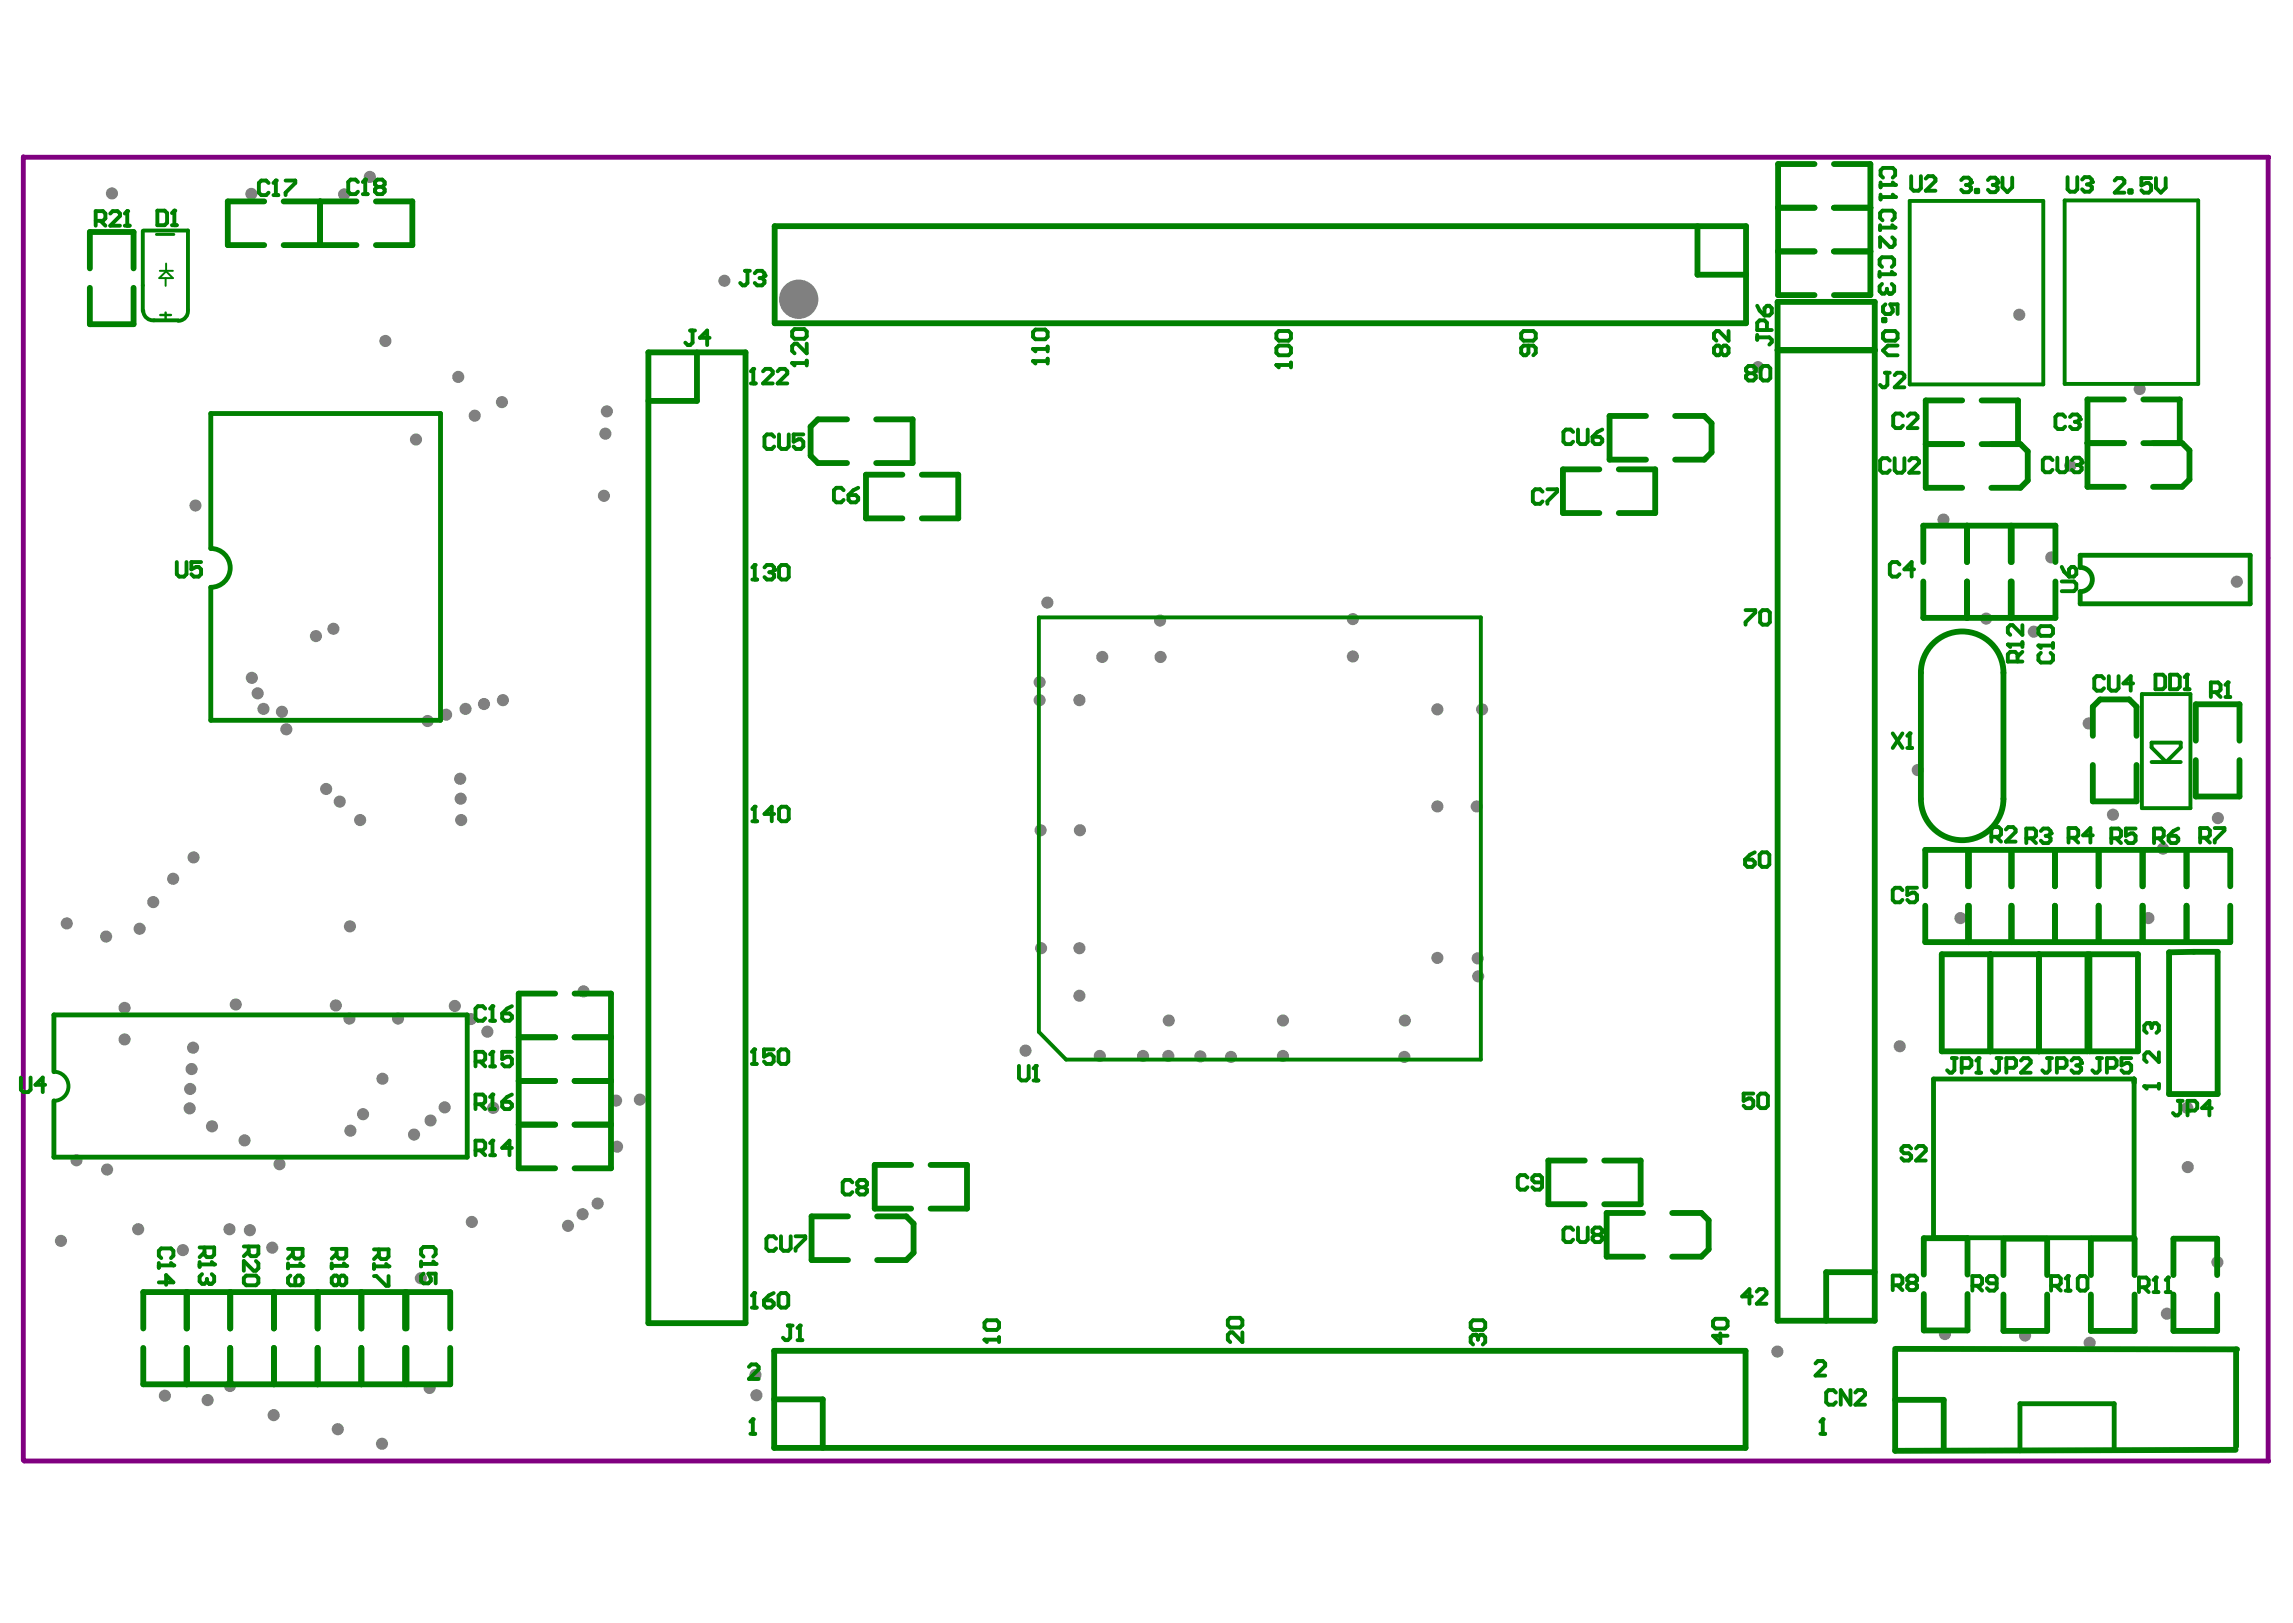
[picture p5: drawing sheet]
<svg xmlns="http://www.w3.org/2000/svg" width="840mm" height="594mm" viewBox="0 0 840 594" stroke-linecap="round" stroke-linejoin="round" font-family="sans-serif">
<g fill="#808080">
<circle cx="292.5" cy="109.5" r="7.2"/>
<circle cx="99.7" cy="456.7" r="2.22"/>
<circle cx="124.4" cy="293.4" r="2.22"/>
<circle cx="128.3" cy="413.9" r="2.22"/>
<circle cx="119.4" cy="288.8" r="2.22"/>
<circle cx="131.9" cy="300.2" r="2.22"/>
<circle cx="71.6" cy="185" r="2.22"/>
<circle cx="132.9" cy="407.8" r="2.22"/>
<circle cx="41" cy="70.8" r="2.22"/>
<circle cx="173.8" cy="152.2" r="2.22"/>
<circle cx="183.8" cy="147.2" r="2.22"/>
<circle cx="450.7" cy="386.9" r="2.22"/>
<circle cx="439.5" cy="386.7" r="2.22"/>
<circle cx="225.6" cy="402.9" r="2.22"/>
<circle cx="234.3" cy="402.5" r="2.22"/>
<circle cx="225.9" cy="419.7" r="2.22"/>
<circle cx="100.2" cy="518" r="2.22"/>
<circle cx="84.2" cy="507.3" r="2.22"/>
<circle cx="76" cy="512.5" r="2.22"/>
<circle cx="139.9" cy="528.5" r="2.22"/>
<circle cx="123.7" cy="523.1" r="2.22"/>
<circle cx="208" cy="448.7" r="2.22"/>
<circle cx="213.3" cy="444.4" r="2.22"/>
<circle cx="218.8" cy="440.5" r="2.22"/>
<circle cx="178.5" cy="377.6" r="2.22"/>
<circle cx="172.4" cy="373" r="2.22"/>
<circle cx="166.5" cy="368.2" r="2.22"/>
<circle cx="145.7" cy="372.8" r="2.22"/>
<circle cx="128" cy="372.8" r="2.22"/>
<circle cx="123" cy="368" r="2.22"/>
<circle cx="168.9" cy="300.2" r="2.22"/>
<circle cx="162.8" cy="405.3" r="2.22"/>
<circle cx="157.7" cy="410.1" r="2.22"/>
<circle cx="168.7" cy="292.4" r="2.22"/>
<circle cx="168.5" cy="285.1" r="2.22"/>
<circle cx="800.9" cy="405.5" r="2.22"/>
<circle cx="801.1" cy="427.2" r="2.22"/>
<circle cx="695.6" cy="383" r="2.22"/>
<circle cx="764.8" cy="264.8" r="2.22"/>
<circle cx="702.2" cy="281.9" r="2.22"/>
<circle cx="717.9" cy="336.1" r="2.22"/>
<circle cx="786.7" cy="336.1" r="2.22"/>
<circle cx="650.8" cy="494.7" r="2.22"/>
<circle cx="811.9" cy="462" r="2.22"/>
<circle cx="812.1" cy="299.5" r="2.22"/>
<circle cx="792" cy="310.7" r="2.22"/>
<circle cx="741.5" cy="488.9" r="2.22"/>
<circle cx="765.2" cy="491.5" r="2.22"/>
<circle cx="793.4" cy="480.9" r="2.22"/>
<circle cx="712.2" cy="488.3" r="2.22"/>
<circle cx="773.7" cy="298.2" r="2.22"/>
<circle cx="744.7" cy="231.2" r="2.22"/>
<circle cx="727.3" cy="226.4" r="2.22"/>
<circle cx="711.6" cy="190.2" r="2.22"/>
<circle cx="758" cy="170.5" r="2.22"/>
<circle cx="819" cy="212.9" r="2.22"/>
<circle cx="751.1" cy="204" r="2.22"/>
<circle cx="126" cy="71.1" r="2.22"/>
<circle cx="92" cy="71" r="2.22"/>
<circle cx="541.3" cy="357.4" r="2.22"/>
<circle cx="418.5" cy="386.5" r="2.22"/>
<circle cx="380.7" cy="249.7" r="2.22"/>
<circle cx="403.6" cy="240.5" r="2.22"/>
<circle cx="383.5" cy="220.6" r="2.22"/>
<circle cx="395.3" cy="364.5" r="2.22"/>
<circle cx="375.5" cy="384.6" r="2.22"/>
<circle cx="739.4" cy="115.2" r="2.22"/>
<circle cx="643.7" cy="134.4" r="2.22"/>
<circle cx="783.5" cy="142.4" r="2.22"/>
<circle cx="542.7" cy="259.7" r="2.22"/>
<circle cx="526.3" cy="259.7" r="2.22"/>
<circle cx="540.7" cy="295.2" r="2.22"/>
<circle cx="526.3" cy="295.2" r="2.22"/>
<circle cx="541.1" cy="350.8" r="2.22"/>
<circle cx="526.3" cy="350.6" r="2.22"/>
<circle cx="514.2" cy="386.9" r="2.22"/>
<circle cx="514.4" cy="373.5" r="2.22"/>
<circle cx="469.8" cy="386.5" r="2.22"/>
<circle cx="469.8" cy="373.5" r="2.22"/>
<circle cx="427.8" cy="386.5" r="2.22"/>
<circle cx="428" cy="373.5" r="2.22"/>
<circle cx="381.2" cy="347.1" r="2.22"/>
<circle cx="395.3" cy="347.1" r="2.22"/>
<circle cx="381" cy="303.9" r="2.22"/>
<circle cx="395.4" cy="303.9" r="2.22"/>
<circle cx="380.7" cy="256.3" r="2.22"/>
<circle cx="395.3" cy="256.3" r="2.22"/>
<circle cx="495.4" cy="226.6" r="2.22"/>
<circle cx="495.4" cy="240.3" r="2.22"/>
<circle cx="424.8" cy="227.1" r="2.22"/>
<circle cx="424.9" cy="240.5" r="2.22"/>
<circle cx="222.2" cy="150.6" r="2.22"/>
<circle cx="221.7" cy="158.7" r="2.22"/>
<circle cx="221.1" cy="181.5" r="2.22"/>
<circle cx="70.9" cy="313.8" r="2.22"/>
<circle cx="70.7" cy="383.5" r="2.22"/>
<circle cx="63.4" cy="321.7" r="2.22"/>
<circle cx="56.1" cy="330.2" r="2.22"/>
<circle cx="70.2" cy="391.3" r="2.22"/>
<circle cx="69.6" cy="398.6" r="2.22"/>
<circle cx="51.1" cy="340" r="2.22"/>
<circle cx="69.4" cy="405.7" r="2.22"/>
<circle cx="38.9" cy="342.8" r="2.22"/>
<circle cx="77.6" cy="412.3" r="2.22"/>
<circle cx="24.5" cy="338" r="2.22"/>
<circle cx="89.5" cy="417.4" r="2.22"/>
<circle cx="128.1" cy="339.1" r="2.22"/>
<circle cx="140" cy="394.9" r="2.22"/>
<circle cx="184.2" cy="256.3" r="2.22"/>
<circle cx="92.2" cy="248.1" r="2.22"/>
<circle cx="177.2" cy="257.7" r="2.22"/>
<circle cx="94.3" cy="253.8" r="2.22"/>
<circle cx="170.5" cy="259.5" r="2.22"/>
<circle cx="96.5" cy="259.5" r="2.22"/>
<circle cx="163.3" cy="261.6" r="2.22"/>
<circle cx="152.3" cy="160.9" r="2.22"/>
<circle cx="141.1" cy="124.8" r="2.22"/>
<circle cx="156.6" cy="263.9" r="2.22"/>
<circle cx="104.8" cy="266.9" r="2.22"/>
<circle cx="103.2" cy="260.5" r="2.22"/>
<circle cx="276.6" cy="503.2" r="2.22"/>
<circle cx="277" cy="510.7" r="2.22"/>
<circle cx="151.6" cy="415.3" r="2.22"/>
<circle cx="402.7" cy="386.5" r="2.22"/>
<circle cx="167.8" cy="138" r="2.22"/>
<circle cx="115.7" cy="232.8" r="2.22"/>
<circle cx="122.1" cy="230.2" r="2.22"/>
<circle cx="28" cy="424.7" r="2.22"/>
<circle cx="39.2" cy="428.1" r="2.22"/>
<circle cx="60.4" cy="510.9" r="2.22"/>
<circle cx="157.3" cy="508" r="2.22"/>
<circle cx="84" cy="449.9" r="2.22"/>
<circle cx="50.6" cy="449.9" r="2.22"/>
<circle cx="22.3" cy="454.2" r="2.22"/>
<circle cx="67" cy="457.6" r="2.22"/>
<circle cx="154.1" cy="467.9" r="2.22"/>
<circle cx="172.8" cy="447.3" r="2.22"/>
<circle cx="91.5" cy="450.3" r="2.22"/>
<circle cx="86.3" cy="367.7" r="2.22"/>
<circle cx="102.3" cy="426.1" r="2.22"/>
<circle cx="45.6" cy="368.9" r="2.22"/>
<circle cx="45.6" cy="380.5" r="2.22"/>
<circle cx="180.6" cy="405.5" r="2.22"/>
<circle cx="213.7" cy="362.9" r="2.22"/>
<circle cx="265.2" cy="102.8" r="2.22"/>
<circle cx="135.4" cy="64.8" r="2.22"/>
</g>
<path d="M8.5 57.6v476.8l.4 .4h821.8l-.2-330.3M8.5 57.4l822.2 .2-.2 146.5" fill="none" stroke="#800080" stroke-width="1.8"/>
<g fill="none" stroke="#008000" stroke-width="2.1">
<path d="M96.7 73.7h-13.3v16h13.3M103.9 73.7h26.6M117.2 73.7v16M137.6 73.7h13.4v16h-13.4M651.1 76h13.3M664.4 60h-13.3v48h13.3M671.5 60h13.4v48h-13.4M671.5 76h13.4M32.9 98.2v-13.3h16v13.3M103.9 89.7h26.6M283.7 82.8h355.6v35.5h-355.6zM621.6 82.8v17.8h17.7"/>
<path d="M651.1 92h13.3M671.5 92h13.4M32.9 105.4v13.3h16v-13.3M650.9 110.5h35.6v372.9h-35.6zM237.4 129h35.6v355.3h-35.6zM255.2 129v17.7h-17.8M650.9 128.1h35.6M650.9 128.3h35.6M310.2 153.5h-10.7l-2.7 2.7v10.6l2.7 2.7h10.7M320.8 153.5h13.4v16h-13.4M602.7 152.3h-13.3v15.9h13.3M613.4 152.3h10.6l2.7 2.6v10.7l-2.7 2.6h-10.6"/>
<path d="M718.5 146.6h-13.4v32h13.4M725.6 146.6h13.3v16M777.7 146.2h-13.3v32h13.3M784.8 146.2h13.3v16M330.4 173.8h-13.3v15.9h13.3M337.5 173.8h13.4v15.9h-13.4M585.6 171.8h-13.3v16h13.3M592.7 171.8h13.4v16h-13.4M705.1 162.6h13.4M725.6 162.6h14.2l2.7 2.6v10.7l-2.7 2.7h-10.7M764.4 162.2h13.3M784.8 162.2h14.2l2.7 2.7v10.6l-2.7 2.7h-10.6"/>
<path d="M720.3 192.4v13.3M704.2 205.7v-13.3h32.1v13.3M704.2 212.8v13.4h32.1v-13.4M720.3 212.8v13.4M736.6 205.7v-13.3h16v13.3M736.6 212.8v13.4h16v-13.4M703.4 246.2v46.2M733.6 246.2v46.2M766.3 269.3v-10.6l2.7-2.7h10.7l2.6 2.7v10.6M804 271.1v-13.3h16v13.3M804 278.2v13.4h16v-13.4M766.3 280v13.3h16v-13.3"/>
<path d="M720.6 311.1v13.3M721 311.1v13.3M736.4 311.1v13.3M736.6 311.1v13.3M752.4 311.1v13.3M768.4 311.1v13.3M800.6 311.1v13.3M705 324.4v-13.3h79.5v13.3M705 331.5v13.4h79.5v-13.4M720.6 331.5v13.4M721 331.5v13.4M736.4 331.5v13.4"/>
<path d="M736.6 331.5v13.4M752.4 331.5v13.4M768.4 331.5v13.4M784.6 331.5v13.4h32v-13.4M784.6 324.4v-13.3h32v13.3M800.6 331.5v13.4M711 349.3h53.4v35.5h-53.4zM728.8 349.3v35.5M746.6 349.3v35.5M765.1 349.3h17.8v35.5h-17.8zM794.2 348.6l17.8-.2v52.1h-17.8zM189.9 379.7h13.4"/>
<path d="M203.3 363.7h-13.4v63.9h13.4M210.4 363.7h13.3v63.9h-13.3M210.4 379.7h13.3M189.9 395.7h13.4M210.4 395.7h13.3M189.9 411.7h13.4M210.4 411.7h13.3M333.6 426.4h-13.3v16h13.3M340.7 426.4h13.4v16h-13.4M580.3 424.8h-13.3v16h13.3M587.4 424.8h13.3v16h-13.3M310.5 445.2h-13.3v16h13.3"/>
<path d="M321.2 445.2h10.6l2.7 2.7v10.7l-2.7 2.6h-10.6M601.6 444h-13.3v16h13.3M612.3 444h10.7l2.6 2.7v10.6l-2.6 2.7h-10.7M68.3 473v13.3M68.5 473v13.3M84.3 473v13.3M100.3 473v13.3M116.3 473v13.3M132.3 473v13.3M686.5 465.7h-17.8v17.7M704.4 473.7v13.3h16v-13.3M704.4 466.6v-13.4h16v13.4"/>
<path d="M733.6 466.7v-13.3h16v13.3M733.6 473.8v13.4h16v-13.4M765.6 473.8v13.4h16v-13.4M765.6 466.7v-13.3h16v13.3M795.8 473.8v13.4h16v-13.4M795.8 466.7v-13.3h16v13.3M52.5 493.4v13.3h95.8v-13.3M52.5 486.3v-13.3h95.8v13.3M68.3 493.4v13.3M68.5 493.4v13.3M84.3 493.4v13.3M100.3 493.4v13.3"/>
<path d="M116.3 493.4v13.3M132.3 493.4v13.3M148.9 493.4v13.3h16v-13.3M148.9 486.3v-13.3h16v13.3M283.5 494.5h355.7v35.5h-355.7zM693.9 494.6v36.5l124.7-.4M693.9 493.7l125.2 .2M818.8 493.9v35.6M283.5 512.2h17.8v17.8M693.9 512.4h17.8v17.8"/>
</g>
<path d="M699.3 73.5h48.9v67.2h-48.9zM756 73.4h48.9v67.1h-48.9zM52.3 84.6v29.3M52.5 84.4h16.3v28.9M56.4 117.3h8.9M380.4 226h161.8v161.8h-151.8l-10-10.1zM784.3 254.1h17.8v41.7h-17.8zM787.8 271.8h10.7v1.8l-5.3 5.3-5.4-5.3zM787.8 278.9h10.7M58.2 462.3v1.8M58.2 463.2h5.3M59 460.5l-.8-.9v-1.7l.8-.9h3.6l.9 .9v1.7l-.9 .9" fill="none" stroke="#008000" stroke-width="1.4"/>
<path d="M77.2 200.8v-49.4h84.1v112.3h-84.1v-48.7M761.7 207.7v-4.5h62.2v17.8h-62.2v-4.4M19.7 392.3v-20.8h151.4v52.1h-151.4v-20.6M708 395h73.4v58.1h-73.4zM774.1 530.9v-17.1h-34.5v17.3" fill="none" stroke="#008000" stroke-width="1.8"/>
<path d="M52.5 84.4l-.2 .2M58.7 115.3h3.9M60.6 114.4v3" fill="none" stroke="#008000" stroke-width=".89"/>
<path d="M58.5 99.1h4.8M60.8 96.5v2.8M58.3 101.8l2.5-2.5 2.5 2.5zM60.6 101.8v2.8" fill="none" stroke="#008000" stroke-width=".71"/>
<path d="M57.3 85.8h6.4" fill="none" stroke="#008000" stroke-width="1.1"/>
<circle cx="63.5" cy="463.2" r=".71" fill="#008000"/>
<path d="M73.1 456.6h5.3v2.7l-.9 .9h-1.7l-.9-.9v-2.7M74.9 458.4l-1.8 1.8M58.2 469.4h5.3l-2.7-2.7v3.6M62.6 462.3l.9 .9M73.1 461.9v1.8M73.1 462.8h5.3" fill="none" stroke="#008000" stroke-width="1.4"/>
<circle cx="78.4" cy="462.8" r=".71" fill="#008000"/>
<path d="M77.5 461.9l.9 .9M77.5 466.4l.9 .9v1.7l-.9 .9h-.9" fill="none" stroke="#008000" stroke-width="1.4"/>
<circle cx="76.6" cy="469.9" r=".71" fill="#008000"/>
<path d="M89.3 456.3h5.3v2.6l-.9 .9h-1.8l-.8-.9v-2.6M91.1 458l-1.8 1.8M121.5 457.1h5.3v2.7l-.9 .9h-1.8l-.9-.9v-2.7M123.2 458.9l-1.7 1.8M74 466.4l-.9 .9v1.7l.9 .9h.9l.9-.9M75.8 469l.8 .9M75.8 468.2v.8M89.3 467.8l.9-.9h3.5l.9 .9v1.8l-.9 .9h-3.5l-.9-.9zM93.7 461.6l.9 .9v1.7l-.9 .9h-.9l-3.5-3.5v3.5M121.5 462.5v1.7M121.5 463.4h5.3" fill="none" stroke="#008000" stroke-width="1.4"/>
<circle cx="126.8" cy="463.4" r=".71" fill="#008000"/>
<path d="M105.5 457.1h5.3v2.7l-.9 .9h-1.8l-.9-.9v-2.7M107.2 458.9l-1.7 1.8M105.5 462.5v1.7M105.5 463.4h5.3M124.1 467.8l.9-.9h.9l.9 .9v1.8l-.9 .9h-.9l-.9-.9M124.1 467.8l-.9-.9h-.8l-.9 .9v1.8l.9 .9h.8l.9-.9M124.1 467.8v1.8M125.9 462.5l.9 .9" fill="none" stroke="#008000" stroke-width="1.4"/>
<circle cx="110.8" cy="463.4" r=".71" fill="#008000"/>
<path d="M136.9 457.3h5.4v2.7l-.9 .9h-1.8l-.9-.9v-2.7M138.7 459.1l-1.8 1.8M106.3 466.9l-.8 .9v1.8l.8 .9h3.6l.9-.9v-1.8l-.9-.9h-.9l-.9 .9v2.7M109.9 462.5l.9 .9M136.9 462.6v1.8M136.9 463.5h5.4" fill="none" stroke="#008000" stroke-width="1.4"/>
<circle cx="142.3" cy="463.5" r=".71" fill="#008000"/>
<path d="M155.1 460l-.9-.9v-1.8l.9-.9h3.5l.9 .9v1.8l-.9 .9M136.9 467.1h.9l3.6 3.5h.9v-3.5M141.4 462.6l.9 .9M154.2 461.8v1.7M154.2 462.6h5.3" fill="none" stroke="#008000" stroke-width="1.4"/>
<circle cx="159.5" cy="462.6" r=".71" fill="#008000"/>
<path d="M180.3 417.5v5.3M174.1 421.1h2.7l.9-.9v-1.8l-.9-.9h-2.7v5.3M175.9 421.1l1.8 1.7M179.4 422.8h1.8M155.1 466.2l-.9 .9v1.8l.9 .9h1.8l.8-.9v-.9l-.8-1.8h2.6v3.6M158.6 461.8l.9 .8" fill="none" stroke="#008000" stroke-width="1.4"/>
<circle cx="180.3" cy="417.5" r=".71" fill="#008000"/>
<path d="M180.3 417.5l-.9 .9M187.4 420.2h-3.5l2.7-2.7v5.3M275.7 519.5v5.3M274.8 524.8h1.7" fill="none" stroke="#008000" stroke-width="1.4"/>
<circle cx="275.7" cy="519.5" r=".71" fill="#008000"/>
<path d="M288.5 485.2h1.7M289.3 485.2v4.5l-.8 .8h-.9l-.9-.8M292 490.5h1.8M292.9 485.2v5.3M274.2 500.3l.9-.9h1.8l.9 .9v.9l-3.6 3.6h3.6M275.7 519.5l-.9 .9" fill="none" stroke="#008000" stroke-width="1.4"/>
<circle cx="292.9" cy="485.2" r=".71" fill="#008000"/>
<path d="M275.3 478.6h1.8M276.2 473.3v5.3M292.9 485.2l-.9 .9" fill="none" stroke="#008000" stroke-width="1.4"/>
<circle cx="276.2" cy="473.3" r=".71" fill="#008000"/>
<g fill="none" stroke="#008000" stroke-width="1.4">
<path d="M174.1 404.2h2.7l.9-.9v-1.8l-.9-.9h-2.7v5.4M175.9 404.2l1.8 1.8M179.4 406h1.8M180.3 400.6v5.4M312.1 432.8l-.9-.9h-1.8l-.8 .9v3.6l.8 .8h1.8l.9-.8M314.8 434.6l-.9-.9v-.9l.9-.9h1.8l.8 .9v.9l-.8 .9M314.8 434.6l-.9 .9v.9l.9 .8h1.8l.8-.8v-.9l-.8-.9M314.8 434.6h1.8M284.2 453.4l-.9-.9h-1.8l-.9 .9v3.6l.9 .9h1.8l.9-.9M286 452.5v4.5l.9 .9h1.7l.9-.9v-4.5M291.3 452.5h3.6v.9l-3.6 3.6v.9M276.2 473.3l-.9 .9"/>
<path d="M279.7 476h2.7l.9 .9v.8l-.9 .9h-1.8l-.9-.9zM283.3 473.3l-1.8 .9-1.8 1.8M285.1 474.2l.9-.9h1.7l.9 .9v3.5l-.9 .9h-1.7l-.9-.9z"/>
</g>
<circle cx="180.3" cy="400.6" r=".71" fill="#008000"/>
<path d="M174.1 388.6h2.7l.9-.9v-1.8l-.9-.9h-2.7v5.3M175.9 388.6l1.8 1.7M179.4 390.3h1.8M180.3 385v5.3M180.3 400.6l-.9 .9M183.9 403.3h2.7l.8 .9v.9l-.8 .9h-1.8l-.9-.9zM187.4 400.6l-1.7 .9-1.8 1.8" fill="none" stroke="#008000" stroke-width="1.4"/>
<circle cx="180.3" cy="385" r=".71" fill="#008000"/>
<path d="M177.7 369.2l-.9-.9h-1.8l-.9 .9v3.5l.9 .9h1.8l.9-.9M179.4 373.6h1.8M180.3 368.3v5.3M180.3 385l-.9 .9M187.4 385h-3.5v2.7l1.8-.9h.9l.8 .9v1.7l-.8 .9h-1.8l-.9-.9" fill="none" stroke="#008000" stroke-width="1.4"/>
<circle cx="180.3" cy="368.3" r=".71" fill="#008000"/>
<path d="M180.3 368.3l-.9 .9M183.9 371h2.7l.8 .9v.8l-.8 .9h-1.8l-.9-.9zM187.4 368.3l-1.7 .9-1.8 1.8M275.3 389.4h1.8M276.2 384.1v5.3" fill="none" stroke="#008000" stroke-width="1.4"/>
<circle cx="276.2" cy="384.1" r=".71" fill="#008000"/>
<path d="M276.4 295.3v5.3M275.5 300.6h1.8M276.2 384.1l-.9 .9M283.3 384.1h-3.6v2.7l1.8-.9h.9l.9 .9v1.8l-.9 .8h-1.8l-.9-.8M285.1 385l.9-.9h1.7l.9 .9v3.6l-.9 .8h-1.7l-.9-.8z" fill="none" stroke="#008000" stroke-width="1.4"/>
<circle cx="276.4" cy="295.3" r=".71" fill="#008000"/>
<path d="M276.4 295.3l-.9 .9M283.5 297.9h-3.6l2.7-2.6v5.3M285.3 296.2l.8-.9h1.8l.9 .9v3.5l-.9 .9h-1.8l-.8-.9zM7.6 394.4v4.5l.9 .9h1.8l.9-.9v-4.5M16.5 397.1h-3.5l2.6-2.7v5.4M627.2 483.6l.9-.9h3.6l.9 .9v1.8l-.9 .9h-3.6l-.9-.9zM629.9 488.1v3.5l-2.7-2.7h5.4M667.4 519.5v5.3M666.5 524.8h1.8" fill="none" stroke="#008000" stroke-width="1.4"/>
<circle cx="667.4" cy="519.5" r=".71" fill="#008000"/>
<g fill="none" stroke="#008000" stroke-width="1.4">
<path d="M714.7 387.3h1.8M715.6 387.3v4.5l-.9 .8h-.8l-.9-.8M718.3 390.9h2.7l.9-.9v-1.8l-.9-.9h-2.7v5.3M723.6 392.6h1.8M724.5 387.3v5.3M642 400.3h-3.6v2.7l1.8-.9h.9l.9 .9v1.7l-.9 .9h-1.8l-.9-.9M643.8 401.2l.9-.9h1.7l.9 .9v3.5l-.9 .9h-1.7l-.9-.9zM699.8 420.4l-.9-.9h-1.8l-.9 .9v.9l.9 .8h1.8l.9 .9v.9l-.9 .9h-1.8l-.9-.9M701.6 420.4l.9-.9h1.7l.9 .9v.9l-3.5 3.5h3.5M641.5 474.6h-3.6l2.7-2.7v5.3M643.2 472.8l.9-.9h1.8l.9 .9v.9l-3.6 3.5h3.6M693 470.5h2.7l.9-.9v-1.8l-.9-.9h-2.7v5.3"/>
<path d="M694.8 470.5l1.8 1.7M699.3 469.6l-.9-.9v-.9l.9-.9h1.7l.9 .9v.9l-.9 .9M699.3 469.6l-.9 .9v.9l.9 .8h1.7l.9-.8v-.9l-.9-.9M699.3 469.6h1.7M722.2 470.6h2.7l.9-.8v-1.8l-.9-.9h-2.7v5.3M724 470.6l1.8 1.8M731.1 469.8h-2.7l-.9-.9v-.9l.9-.9h1.8l.9 .9v3.5l-.9 .9h-1.8l-.9-.9M664.8 499.1l.9-.9h1.7l.9 .9v.9l-3.5 3.5h3.5M667.4 519.5l-.9 .9M672.2 509.7l-.9-.9h-1.7l-.9 .9v3.6l.9 .9h1.7l.9-.9M677.6 508.8v5.4l-3.6-5.4v5.4M679.3 509.7l.9-.9h1.8l.9 .9v.9l-3.6 3.6h3.6"/>
</g>
<circle cx="724.5" cy="387.3" r=".71" fill="#008000"/>
<g fill="none" stroke="#008000" stroke-width="1.4">
<path d="M639 314.6h2.6l.9 .9v.9l-.9 .9h-1.7l-.9-.9zM642.5 312l-1.7 .9-1.8 1.7M644.3 312.9l.9-.9h1.8l.9 .9v3.5l-.9 .9h-1.8l-.9-.9zM696.6 325.8l-.9-.8h-1.8l-.9 .8v3.6l.9 .9h1.8l.9-.9M701.9 325h-3.5v2.6l1.8-.9h.8l.9 .9v1.8l-.9 .9h-1.7l-.9-.9M724.5 387.3l-.9 .9M731.1 387.3h1.8M732 387.3v4.5l-.9 .8h-.9l-.9-.8M734.7 390.9h2.6l.9-.9v-1.8l-.9-.9h-2.6v5.3M740 388.2l.9-.9h1.8l.8 .9v.9l-3.5 3.5h3.5M749.6 387.3h1.8M750.5 387.3v4.5l-.9 .8h-.9l-.9-.8"/>
<path d="M753.2 390.9h2.6l.9-.9v-1.8l-.9-.9h-2.6v5.3M758.5 388.2l.9-.9h1.8l.8 .9v.9"/>
</g>
<circle cx="762" cy="389.1" r=".71" fill="#008000"/>
<path d="M729.1 306.3h2.7l.9-.9v-1.8l-.9-.9h-2.7v5.4M730.9 306.3l1.8 1.8M734.5 303.6l.9-.9h1.7l.9 .9v.9l-3.5 3.6h3.5M741.9 306.8h2.7l.9-.9v-1.7l-.9-.9h-2.7v5.3M743.7 306.8l1.8 1.8M747.3 304.2l.9-.9h1.8l.8 .9v.9M760.3 390h.9M761.2 390l.8 .9v.9l-.8 .8h-1.8l-.9-.8M762 389.1l-.8 .9" fill="none" stroke="#008000" stroke-width="1.4"/>
<circle cx="750.8" cy="305.1" r=".71" fill="#008000"/>
<path d="M749.1 305.9h.9M750 305.9l.8 .9v.9l-.8 .9h-1.8l-.9-.9M750.8 305.1l-.8 .8M751 470.6h2.7l.9-.8v-1.8l-.9-.9h-2.7v5.3M752.8 470.6l1.8 1.8M756.4 472.4h1.7M757.2 467.1v5.3" fill="none" stroke="#008000" stroke-width="1.4"/>
<circle cx="757.2" cy="467.1" r=".71" fill="#008000"/>
<path d="M767.9 387.3h1.8M768.8 387.3v4.5l-.9 .8h-.9l-.9-.8M771.5 390.9h2.6l.9-.9v-1.8l-.9-.9h-2.6v5.3M780.4 387.3h-3.6v2.7l1.8-.9h.9l.9 .9v1.8l-.9 .8h-1.8l-.9-.8M757.2 467.1l-.8 .9M760.8 468l.9-.9h1.8l.9 .9v3.5l-.9 .9h-1.8l-.9-.9zM783.2 471.2h2.7l.9-.9v-1.8l-.9-.9h-2.7v5.4M785 471.2l1.8 1.8M788.5 473h1.8M789.4 467.6v5.4" fill="none" stroke="#008000" stroke-width="1.4"/>
<circle cx="789.4" cy="467.6" r=".71" fill="#008000"/>
<path d="M789.4 467.6l-.9 .9M793 473h1.8M793.9 467.6v5.4" fill="none" stroke="#008000" stroke-width="1.4"/>
<circle cx="793.9" cy="467.6" r=".71" fill="#008000"/>
<path d="M785.2 397.6h5.3M790.5 396.7v1.8M793.9 467.6l-.9 .9" fill="none" stroke="#008000" stroke-width="1.4"/>
<circle cx="785.2" cy="397.6" r=".71" fill="#008000"/>
<path d="M786.9 374.5h-.8l-.9 .9v1.8l.9 .9M785.2 397.6l.9 .9M790.5 385.2v3.5l-3.6-3.5h-.8l-.9 .9v1.7l.9 .9" fill="none" stroke="#008000" stroke-width="1.4"/>
<circle cx="786.9" cy="374.5" r=".71" fill="#008000"/>
<g fill="none" stroke="#008000" stroke-width="1.4">
<path d="M757.4 306.7h2.7l.9-.9v-1.8l-.9-.9h-2.7v5.3M759.2 306.7l1.8 1.7M766.3 305.8h-3.5l2.6-2.7v5.3M773.1 306.8h2.6l.9-.9v-1.7l-.9-.9h-2.6v5.3M774.8 306.8l1.8 1.8M782 303.3h-3.6v2.6l1.8-.8h.9l.9 .8v1.8l-.9 .9h-1.8l-.9-.9M788.7 306.8h2.7l.9-.9v-1.7l-.9-.9h-2.7v5.3M790.5 306.8l1.8 1.8M794.1 305.9h2.6l.9 .9v.9l-.9 .9h-1.8l-.8-.9zM797.6 303.3l-1.8 .9-1.7 1.7M805.6 306.7h2.7l.9-.9v-1.8l-.9-.9h-2.7v5.3M807.4 306.7l1.8 1.7"/>
<path d="M811 303.1h3.5v.9l-3.5 3.5v.9M786.9 374.5l.9 .9M787.8 375.4v.9M787.8 375.4l.9-.9h.9l.9 .9v1.8l-.9 .9M797.4 403h1.8M798.3 403v4.4l-.9 .9h-.9l-.8-.9M801 406.5h2.7l.8-.9v-1.8l-.8-.8h-2.7v5.3M809.9 405.6h-3.6l2.7-2.6v5.3M360.5 490.4h5.3M365.8 489.5v1.8"/>
</g>
<circle cx="360.5" cy="490.4" r=".71" fill="#008000"/>
<path d="M360.5 490.4l.9 .9M360.5 484.1l.9-.8h3.5l.9 .8v1.8l-.9 .9h-3.5l-.9-.9zM540.3 488.6h-.9l-.9 .9v1.8l.9 .8" fill="none" stroke="#008000" stroke-width="1.4"/>
<circle cx="540.3" cy="488.6" r=".71" fill="#008000"/>
<path d="M373.1 390.2v4.4l.9 .9h1.8l.9-.9v-4.4M378.4 395.5h1.8M379.3 390.2v5.3M449.6 483.3l.9-.9h3.5l.9 .9v1.7l-.9 .9h-3.5l-.9-.9zM454.9 487.7v3.6l-3.5-3.6h-.9l-.9 .9v1.8l.9 .9M538.5 484.1l.9-.8h3.5l.9 .8v1.8l-.9 .9h-3.5l-.9-.9zM540.3 488.6l.9 .9M541.2 489.5v.9M541.2 489.5l.9-.9h.8l.9 .9v1.8l-.9 .8" fill="none" stroke="#008000" stroke-width="1.4"/>
<circle cx="379.3" cy="390.2" r=".71" fill="#008000"/>
<g fill="none" stroke="#008000" stroke-width="1.4">
<path d="M378.3 132.2h5.3M383.6 131.3v1.8M630.3 127.4l-.9-.9h-.9l-.9 .9v1.8l.9 .8h.9l.9-.8M630.3 127.4l.9-.9h.8l.9 .9v1.8l-.9 .8h-.8l-.9-.8M630.3 127.4v1.8M632.9 121.2v3.5l-3.5-3.5h-.9l-.9 .9v1.7l.9 .9M564.8 180l-.9-.9h-1.7l-.9 .9v3.5l.9 .9h1.7l.9-.9M566.6 179.1h3.6v.9l-3.6 3.5v.9M379.3 390.2l-.9 .8M559.3 431l-.9-.9h-1.8l-.8 .9v3.6l.8 .9h1.8l.9-.9M564.6 432.8h-2.6l-.9-.9v-.9l.9-.9h1.8l.8 .9v3.6l-.8 .9h-1.8l-.9-.9M576 450.2l-.9-.9h-1.7l-.9 .9v3.6l.9 .9h1.7l.9-.9"/>
<path d="M577.8 449.3v4.5l.9 .9h1.8l.9-.9v-4.5M584 452l-.9-.9v-.9l.9-.9h1.8l.9 .9v.9l-.9 .9M584 452l-.9 .9v.9l.9 .9h1.8l.9-.9v-.9l-.9-.9M584 452h1.8"/>
</g>
<circle cx="378.3" cy="132.2" r=".71" fill="#008000"/>
<path d="M378.3 132.2l.9 .9M378.3 127.7h5.3M383.6 126.8v1.8" fill="none" stroke="#008000" stroke-width="1.4"/>
<circle cx="378.3" cy="127.7" r=".71" fill="#008000"/>
<path d="M378.3 127.7l.9 .9M378.3 121.5l.9-.9h3.5l.9 .9v1.8l-.9 .9h-3.5l-.9-.9zM467.4 133.6h5.3M472.7 132.7v1.8M576 158.1l-.9-.9h-1.7l-.9 .9v3.6l.9 .9h1.7l.9-.9M577.8 157.2v4.5l.9 .9h1.8l.9-.9v-4.5M583.1 159.9h2.7l.9 .9v.9l-.9 .9h-1.8l-.9-.9zM586.7 157.2l-1.8 .9-1.8 1.8" fill="none" stroke="#008000" stroke-width="1.4"/>
<circle cx="467.4" cy="133.6" r=".71" fill="#008000"/>
<path d="M467.4 133.6l.9 .9M467.4 127.4l.9-.9h3.5l.9 .9v1.8l-.9 .8h-3.5l-.9-.8zM467.4 122.1l.9-.9h3.5l.9 .9v1.7l-.9 .9h-3.5l-.9-.9zM557 122.1l.9-.9h3.5l.9 .9v1.7l-.9 .9h-3.5l-.9-.9zM559.7 126.5v2.7l-.9 .8h-.9l-.9-.8v-1.8l.9-.9h3.5l.9 .9v1.8l-.9 .8M639.2 223.3h3.5v.9l-3.5 3.6v.9M644.5 224.2l.9-.9h1.8l.8 .9v3.6l-.8 .9h-1.8l-.9-.9zM693 268.5l3.6 5.3M696.6 268.5l-3.6 5.3M698.4 273.8h1.8M699.3 268.5v5.3" fill="none" stroke="#008000" stroke-width="1.4"/>
<circle cx="699.3" cy="268.5" r=".71" fill="#008000"/>
<g fill="none" stroke="#008000" stroke-width="1.4">
<path d="M688.2 99.5v1.8M689.1 97.7l-.9-.9v-1.8l.9-.8h3.6l.9 .8v1.8l-.9 .9M643.4 111.9l.9 1.8 1.8 1.8M646.1 112.8l.9-.9h.9l.9 .9v1.8l-.9 .9h-1.8zM688.2 100.4h5.4M689.5 116.7h.9v.9h-.9zM690.4 111.4l-.9 .9v1.8l.9 .8h1.8l.8-.8v-.9l-.8-1.8h2.6v3.5M640.2 136.6l-.9-.9v-.9l.9-.8h1.8l.9 .8v.9l-.9 .9M640.2 136.6l-.9 .9v.9l.9 .9h1.8l.9-.9v-.9l-.9-.9M640.2 136.6h1.8M643.4 122.6v1.8M643.4 123.5h4.5l.9 .9v.9l-.9 .8"/>
<path d="M644.7 134.8l.9-.8h1.7l.9 .8v3.6l-.9 .9h-1.7l-.9-.9zM647 120.8v-2.7l-.9-.8h-1.8l-.9 .8v2.7h5.4M689.5 122.1l.9-.9h3.5l.9 .9v1.7l-.9 .9h-3.5l-.9-.9zM690.2 136.4h1.8M691.1 136.4v4.5l-.9 .9h-.9l-.9-.9M693.8 137.3l.8-.9h1.8l.9 .9v.9l-3.5 3.6h3.5M694.8 126.5h-3.5l-1.8 1.8 1.8 1.7h3.5M696.8 152.3l-.9-.9h-1.8l-.9 .9v3.5l.9 .9h1.8l.9-.9M698.6 152.3l.8-.9h1.8l.9 .9v.8l-3.5 3.6h3.5M692 168.6l-.9-.9h-1.8l-.9 .9v3.6l.9 .8h1.8l.9-.8M693.8 167.7v4.5l.8 .8h1.8l.9-.8v-4.5M699.1 168.6l.9-.9h1.8l.8 .9v.9l-3.5 3.5h3.5"/>
<path d="M695.5 206.6l-.9-.9h-1.7l-.9 .9v3.6l.9 .9h1.7l.9-.9M700.9 208.4h-3.6l2.7-2.7v5.4M699.3 268.5l-.9 .8"/>
</g>
<circle cx="693.6" cy="100.4" r=".71" fill="#008000"/>
<path d="M692.7 99.5l.9 .9M692.7 103.9l.9 .9v1.8l-.9 .9h-.9" fill="none" stroke="#008000" stroke-width="1.4"/>
<circle cx="691.8" cy="107.5" r=".71" fill="#008000"/>
<path d="M688.4 82.4v1.8M688.4 83.3h5.4M689.3 80.7l-.9-.9v-1.8l.9-.9h3.6l.9 .9v1.8l-.9 .9M689.1 103.9l-.9 .9v1.8l.9 .9h.9l.9-.9M690.9 106.6l.9 .9M690.9 105.7v.9" fill="none" stroke="#008000" stroke-width="1.4"/>
<circle cx="693.8" cy="83.3" r=".71" fill="#008000"/>
<path d="M688.6 66.8v1.8M688.6 67.7h5.3M689.5 65l-.9-.9v-1.7l.9-.9h3.5l.9 .9v1.7l-.9 .9M692.9 82.4l.9 .9M692.9 86.9l.9 .9v1.7l-.9 .9h-.9l-3.6-3.5v3.5" fill="none" stroke="#008000" stroke-width="1.4"/>
<circle cx="693.9" cy="67.7" r=".71" fill="#008000"/>
<path d="M688.6 71.2v1.8M688.6 72.1h5.3M693 66.8l.9 .9" fill="none" stroke="#008000" stroke-width="1.4"/>
<circle cx="693.9" cy="72.1" r=".71" fill="#008000"/>
<path d="M693 71.2l.9 .9M699.8 64.5v4.4l.9 .9h1.8l.9-.9v-4.4M705.1 65.4l.9-.9h1.8l.9 .9v.9l-3.6 3.5h3.6M718.1 65.9l.9-.9h1.8l.9 .9v.9" fill="none" stroke="#008000" stroke-width="1.4"/>
<circle cx="721.7" cy="66.8" r=".71" fill="#008000"/>
<path d="M719.9 67.7h.9M720.8 67.7l.9 .9v.9l-.9 .9h-1.8l-.9-.9M721.7 66.8l-.9 .9M723.5 69.5h.8v.9h-.8zM727.9 65.9l.9-.9h1.8l.9 .9v.9" fill="none" stroke="#008000" stroke-width="1.4"/>
<circle cx="731.5" cy="66.8" r=".71" fill="#008000"/>
<path d="M729.7 67.7h.9M730.6 67.7l.9 .9v.9l-.9 .9h-1.8l-.9-.9M731.5 66.8l-.9 .9M733.2 65v3.6l1.8 1.8 1.8-1.8v-3.6M746.4 236.3h5.3M747.3 239l-.9 .8v1.8l.9 .9h3.5l.9-.9v-1.8l-.9-.8M751.7 235.4v1.8" fill="none" stroke="#008000" stroke-width="1.4"/>
<circle cx="746.4" cy="236.3" r=".71" fill="#008000"/>
<path d="M735.2 235.9h5.3M740.5 238.6l-1.8 1.8M740.5 235.1v1.7M746.4 236.3l.9 .9M746.4 230.1l.9-.9h3.5l.9 .9v1.8l-.9 .8h-3.5l-.9-.8zM738.7 242.2v-2.7l-.8-.9h-1.8l-.9 .9v2.7h5.3" fill="none" stroke="#008000" stroke-width="1.4"/>
<circle cx="735.2" cy="235.9" r=".71" fill="#008000"/>
<path d="M754.9 212.8h4.5l.9 .9v1.8l-.9 .9h-4.5M754.9 207.5l.9 1.8 1.8 1.8M757.6 208.4l.9-.9h.9l.9 .9v1.8l-.9 .9h-1.8zM735.2 235.9l.9 .9M740.5 228.8v3.6l-3.5-3.6h-.9l-.9 .9v1.8l.9 .9M770.4 248.4l-.9-.9h-1.8l-.9 .9v3.5l.9 .9h1.8l.9-.9M772.2 247.5v4.4l.9 .9h1.7l.9-.9v-4.4M781.1 250.2h-3.6l2.7-2.7v5.3M809.5 253.4h2.7l.9-.9v-1.8l-.9-.9h-2.7v5.3M811.3 253.4l1.8 1.7M814.9 255.1h1.7M815.8 249.8v5.3" fill="none" stroke="#008000" stroke-width="1.4"/>
<circle cx="815.8" cy="249.8" r=".71" fill="#008000"/>
<path d="M789.3 247h2.6l.9 .8v3.6l-.9 .9h-2.6zM794.6 247h2.7l.8 .8v3.6l-.8 .9h-2.7zM799.9 252.3h1.8M800.8 247v5.3M815.8 249.8l-.9 .9" fill="none" stroke="#008000" stroke-width="1.4"/>
<circle cx="800.8" cy="247" r=".71" fill="#008000"/>
<path d="M751.6 168.4l-.9-.9h-1.8l-.9 .9v3.6l.9 .9h1.8l.9-.9M753.3 167.5v4.5l.9 .9h1.8l.9-.9v-4.5M758.7 168.4l.9-.9h1.7l.9 .9v.9M800.8 247l-.9 .8" fill="none" stroke="#008000" stroke-width="1.4"/>
<circle cx="762.2" cy="169.3" r=".71" fill="#008000"/>
<path d="M756.2 152.6l-.9-.9h-1.8l-.9 .9v3.6l.9 .9h1.8l.9-.9M758 152.6l.8-.9h1.8l.9 .9v.9M760.4 170.2h.9M761.3 170.2l.9 .9v.9l-.9 .9h-1.7l-.9-.9M762.2 169.3l-.9 .9" fill="none" stroke="#008000" stroke-width="1.4"/>
<circle cx="761.5" cy="153.5" r=".71" fill="#008000"/>
<path d="M757.1 64.8v4.5l.9 .9h1.7l.9-.9v-4.5M762.4 65.7l.9-.9h1.8l.9 .9v.9M759.7 154.4h.9M760.6 154.4l.9 .9v.9l-.9 .9h-1.8l-.8-.9M761.5 153.5l-.9 .9" fill="none" stroke="#008000" stroke-width="1.4"/>
<circle cx="766" cy="66.6" r=".71" fill="#008000"/>
<g fill="none" stroke="#008000" stroke-width="1.4">
<path d="M40.4 78.2l.9-.9h1.7l.9 .9v.9l-3.5 3.5h3.5M46.6 77.3v5.3M764.2 67.5h.9M765.1 67.5l.9 .9v.9l-.9 .9h-1.8l-.9-.9M766 66.6l-.9 .9M774.3 66.1l.9-.9h1.8l.9 .9v.9l-3.6 3.5h3.6M779.7 69.6h.8v.9h-.8zM787.7 65.2h-3.6v2.7l1.8-.9h.9l.9 .9v1.7l-.9 .9h-1.8l-.9-.9M789.4 65.2v3.6l1.8 1.7 1.8-1.7v-3.6M35 80.8h2.7l.9-.9v-1.7l-.9-.9h-2.7v5.3M36.8 80.8l1.8 1.8M45.7 82.6h1.8"/>
<path d="M64.7 205.7v4.5l.9 .9h1.8l.9-.9v-4.5M73.6 205.7h-3.5v2.7l1.7-.9h.9l.9 .9v1.8l-.9 .9h-1.7l-.9-.9"/>
</g>
<circle cx="46.6" cy="77.3" r=".71" fill="#008000"/>
<path d="M46.6 77.3l-.9 .9M57.6 77.1h2.7l.9 .9v3.5l-.9 .9h-2.7zM63.8 77.1v5.3M63 82.4h1.7" fill="none" stroke="#008000" stroke-width="1.4"/>
<circle cx="63.8" cy="77.1" r=".71" fill="#008000"/>
<path d="M63.8 77.1l-.8 .9M275.5 212.1h1.8M276.4 206.8v5.3" fill="none" stroke="#008000" stroke-width="1.4"/>
<circle cx="276.4" cy="206.8" r=".71" fill="#008000"/>
<path d="M276.4 206.8l-.9 .9M279.9 207.7l.9-.9h1.8l.9 .9v.9" fill="none" stroke="#008000" stroke-width="1.4"/>
<circle cx="283.5" cy="208.6" r=".71" fill="#008000"/>
<path d="M275.8 135v5.4M274.9 140.4h1.8M283.5 159.9l-.9-.9h-1.8l-.9 .9v3.5l.9 .9h1.8l.9-.9M285.3 159v4.4l.8 .9h1.8l.9-.9v-4.4M294.1 159h-3.5v2.7l1.8-.9h.9l.8 .9v1.7l-.8 .9h-1.8l-.9-.9M281.7 209.5h.9M282.6 209.5l.9 .9v.8l-.9 .9h-1.8l-.9-.9M283.5 208.6l-.9 .9M285.3 207.7l.8-.9h1.8l.9 .9v3.5l-.9 .9h-1.8l-.8-.9z" fill="none" stroke="#008000" stroke-width="1.4"/>
<circle cx="275.8" cy="135" r=".71" fill="#008000"/>
<path d="M275.8 135l-.9 .9M279.4 135.9l.9-.9h1.8l.8 .9v.9l-3.5 3.6h3.5M284.7 135.9l.9-.9h1.8l.9 .9v.9l-3.6 3.6h3.6M290.1 132.9h5.3M295.4 132v1.8" fill="none" stroke="#008000" stroke-width="1.4"/>
<circle cx="290.1" cy="132.9" r=".71" fill="#008000"/>
<path d="M98.3 67l-.8-.9h-1.8l-.9 .9v3.5l.9 .9h1.8l.8-.9M100.1 71.4h1.8M101 66.1v5.3M290.1 132.9l.8 .9M290.1 121.3l.8-.8h3.6l.9 .8v1.8l-.9 .9h-3.6l-.8-.9zM295.4 125.8v3.5l-3.6-3.5h-.9l-.8 .9v1.7l.8 .9M308.9 179.4l-.9-.8h-1.8l-.8 .8v3.6l.8 .9h1.8l.9-.9M314.2 178.6l-1.7 .8-1.8 1.8M310.7 181.2h2.7l.8 .9v.9l-.8 .9h-1.8l-.9-.9z" fill="none" stroke="#008000" stroke-width="1.4"/>
<circle cx="101" cy="66.1" r=".71" fill="#008000"/>
<path d="M101 66.1l-.9 .9M104.6 66.1h3.5v.9l-3.5 3.5v.9M272.8 99.1h1.8M273.7 99.1v4.5l-.9 .9h-.9l-.9-.9M276.4 100l.9-.9h1.7l.9 .9v.9M252.7 121h1.8M253.6 121v4.4l-.9 .9h-.9l-.9-.9M259.8 123.7h-3.5l2.6-2.7v5.3" fill="none" stroke="#008000" stroke-width="1.4"/>
<circle cx="279.9" cy="100.9" r=".71" fill="#008000"/>
<path d="M131.1 66.6l-.9-.9h-1.8l-.9 .9v3.6l.9 .9h1.8l.9-.9M132.8 71.1h1.8M133.7 65.7v5.4M278.1 101.8h.9M279 101.8l.9 .9v.9l-.9 .9h-1.7l-.9-.9M279.9 100.9l-.9 .9" fill="none" stroke="#008000" stroke-width="1.4"/>
<circle cx="133.7" cy="65.7" r=".71" fill="#008000"/>
<path d="M133.7 65.7l-.9 .9M138.2 68.4l-.9-.9v-.9l.9-.9h1.8l.8 .9v.9l-.8 .9M138.2 68.4l-.9 .9v.9l.9 .9h1.8l.8-.9v-.9l-.8-.9M138.2 68.4h1.8M52.5 113.7a3.6 3.6 0 0 0 3.9 3.5M68.8 113.5a3.6 3.6 0 0 1-3.5 3.9M19.7 392.3a5.3 5.3 0 0 1 5.4 5.3 5.3 5.3 0 0 1-5.4 5.4" fill="none" stroke="#008000" stroke-width="1.4"/>
<path d="M703.4 246.2a15.1 15.1 0 0 1 15.1-15.1 15.1 15.1 0 0 1 15.1 15.1M703.4 292.4a15.1 15.1 0 0 0 15.1 15.1 15.1 15.1 0 0 0 15.1-15.1" fill="none" stroke="#008000" stroke-width="2.1"/>
<path d="M77.2 200.8a7.1 7.1 0 0 1 7.1 7.1 7.1 7.1 0 0 1-7.1 7.1M761.7 207.7a4.4 4.4 0 0 1 4.4 4.4 4.4 4.4 0 0 1-4.4 4.5" fill="none" stroke="#008000" stroke-width="1.8"/>
</svg>
